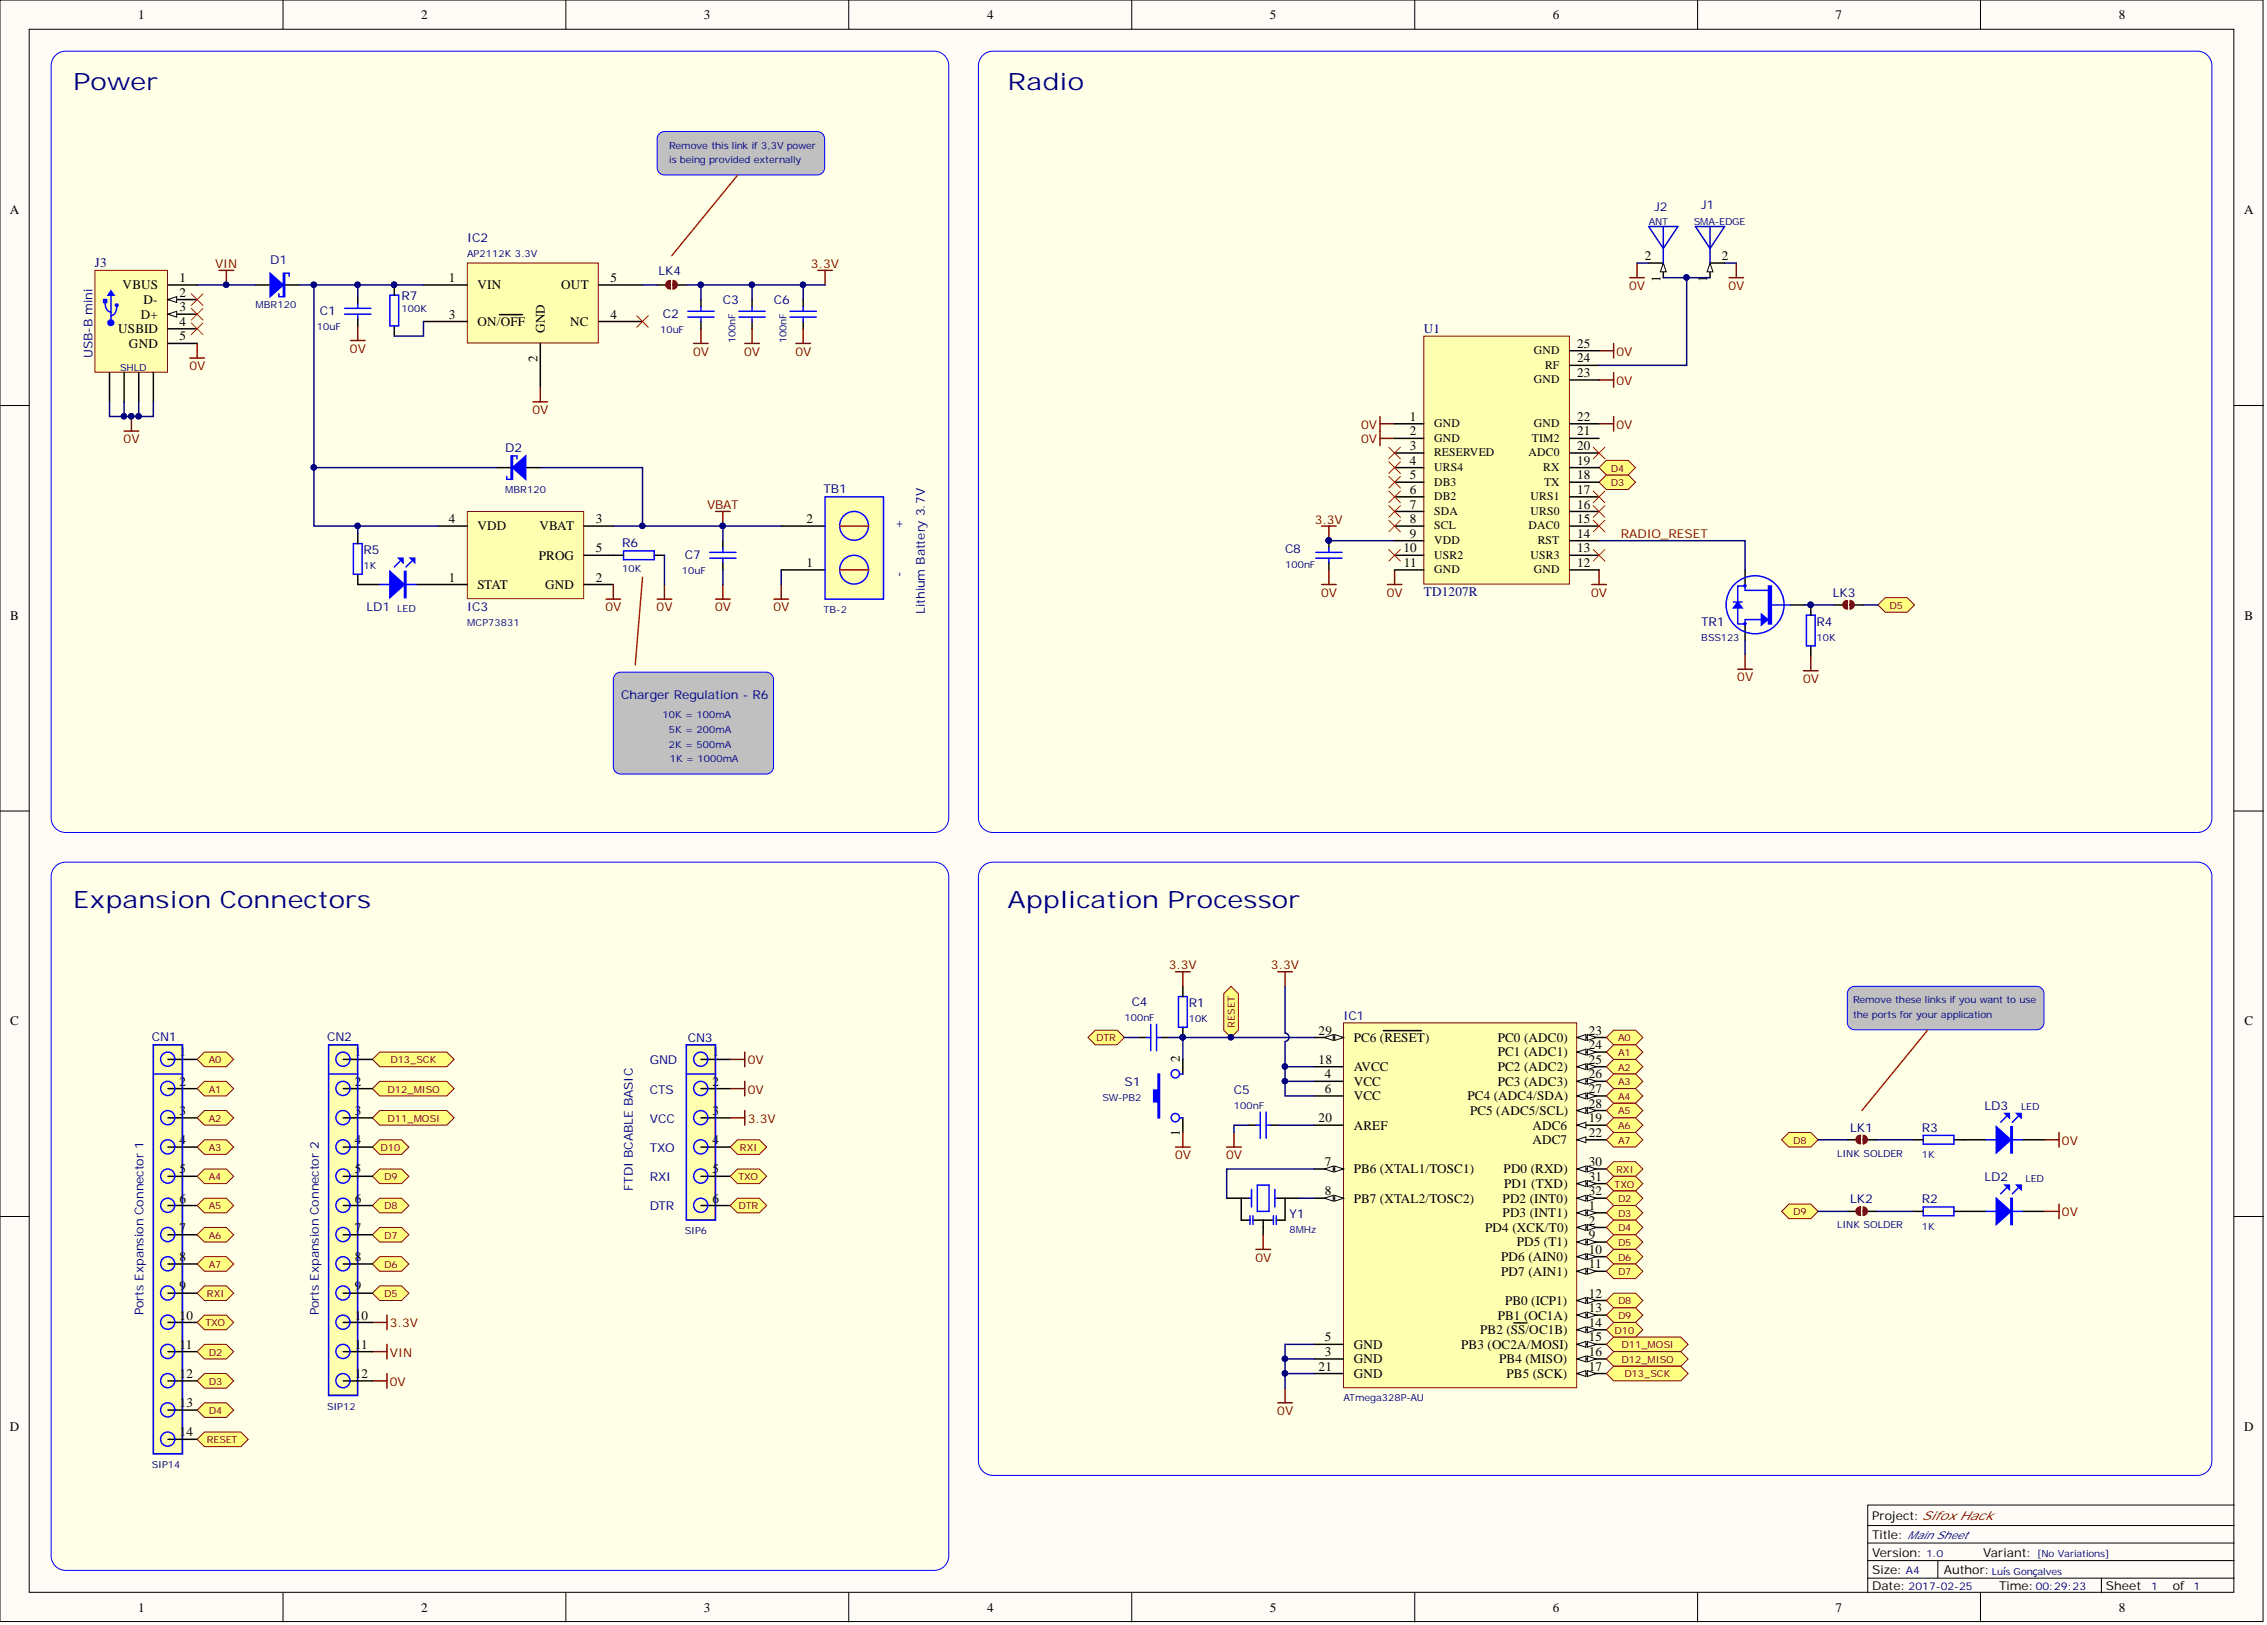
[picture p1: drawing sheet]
<svg xmlns="http://www.w3.org/2000/svg" width="393mm" height="282mm" viewBox="0 0 393 282" stroke-linecap="round" stroke-linejoin="round" font-family="sans-serif">
<defs><g id="words">
<g font-size="4.1" fill="#000080">
<text x="12.7" y="15.6">Power</text>
<text x="174.8" y="15.6">Radio</text>
<text x="12.7" y="157.6">Expansion Connectors</text>
<text x="174.8" y="157.6">Application Processor</text>
</g>
<g font-size="2.3">
<text x="24" y="3.3">1</text>
<text x="73.1" y="3.3">2</text>
<text x="122.1" y="3.3">3</text>
<text x="171.3" y="3.3">4</text>
<text x="220.4" y="3.3">5</text>
<text x="269.4" y="3.3">6</text>
<text x="318.5" y="3.3">7</text>
<text x="367.7" y="3.3">8</text>
<text x="1.7" y="37.2">A</text>
<text x="389.4" y="37.2">A</text>
<text x="285.4" y="45.1">2</text>
<text x="298.7" y="45.1">2</text>
<text x="21.3" y="50.2">VBUS</text>
<text x="24.9" y="52.7">D-</text>
<text x="31.2" y="48.9">1</text>
<text x="31.2" y="51.5">2</text>
<text x="31.2" y="54">3</text>
<text x="77.9" y="48.9">1</text>
<text x="82.9" y="50.2">VIN</text>
<text x="97.4" y="50.2">OUT</text>
<text x="105.9" y="48.9">5</text>
<text x="288.1" y="48.8" transform="rotate(-90 288.1 48.8)">1</text>
<text x="296.2" y="48.8" transform="rotate(-90 296.2 48.8)">1</text>
<text x="20.5" y="57.8">USBID</text>
<text x="24.4" y="55.3">D+</text>
<text x="31.2" y="56.5">4</text>
<text x="31.2" y="59.1">5</text>
<text x="77.9" y="55.3">3</text>
<text x="82.9" y="56.5">ON/OFF</text>
<text x="94.5" y="57.8" transform="rotate(-90 94.5 57.8)">GND</text>
<text x="98.9" y="56.5">NC</text>
<text x="105.9" y="55.3">4</text>
<text x="22.4" y="60.3">GND</text>
<text x="93.2" y="62.8" transform="rotate(-90 93.2 62.8)">2</text>
<text x="273.6" y="65.4">23</text>
<text x="273.6" y="62.9">24</text>
<text x="273.6" y="60.3">25</text>
<text x="244.6" y="73">1</text>
<text x="244.6" y="75.5">2</text>
<text x="273.6" y="75.5">21</text>
<text x="273.6" y="73">22</text>
<text x="244.6" y="78.1">3</text>
<text x="244.6" y="80.6">4</text>
<text x="244.6" y="83.1">5</text>
<text x="273.6" y="83.1">18</text>
<text x="273.6" y="80.6">19</text>
<text x="273.6" y="78.1">20</text>
<text x="244.6" y="85.7">6</text>
<text x="244.6" y="88.2">7</text>
<text x="273.6" y="88.2">16</text>
<text x="273.6" y="85.7">17</text>
<text x="77.9" y="90.7">4</text>
<text x="82.9" y="92">VDD</text>
<text x="93.6" y="92">VBAT</text>
<text x="103.4" y="90.7">3</text>
<text x="103.4" y="95.8">5</text>
<text x="139.9" y="90.7">2</text>
<text x="243.5" y="95.8">10</text>
<text x="244.6" y="90.7">8</text>
<text x="244.6" y="93.3">9</text>
<text x="273.6" y="95.8">13</text>
<text x="273.6" y="93.3">14</text>
<text x="273.6" y="90.7">15</text>
<text x="77.9" y="100.9">1</text>
<text x="93.5" y="97.1">PROG</text>
<text x="103.4" y="100.9">2</text>
<text x="139.9" y="98.3">1</text>
<text x="243.6" y="98.3">11</text>
<text x="273.6" y="98.3">12</text>
<text x="1.8" y="107.6">B</text>
<text x="82.9" y="102.1">STAT</text>
<text x="94.6" y="102.1">GND</text>
<text x="389.4" y="107.6">B</text>
<text x="1.8" y="177.8">C</text>
<text x="228.8" y="179.5">29</text>
<text x="275.7" y="179.5">23</text>
<text x="389.4" y="177.8">C</text>
<text x="31.2" y="183.3">1</text>
<text x="61.6" y="183.3">1</text>
<text x="123.6" y="183.3">1</text>
<text x="204.7" y="184.3" transform="rotate(-90 204.7 184.3)">2</text>
<text x="228.8" y="184.5">18</text>
<text x="234.9" y="180.7">PC6 (RESET)</text>
<text x="234.9" y="185.8">AVCC</text>
<text x="259.9" y="180.7">PC0 (ADC0)</text>
<text x="259.9" y="183.3">PC1 (ADC1)</text>
<text x="259.9" y="185.8">PC2 (ADC2)</text>
<text x="275.7" y="182">24</text>
<text x="275.7" y="184.5">25</text>
<text x="31.2" y="188.3">2</text>
<text x="61.6" y="188.3">2</text>
<text x="123.6" y="188.3">2</text>
<text x="229.9" y="189.6">6</text>
<text x="229.9" y="187.1">4</text>
<text x="234.9" y="190.9">VCC</text>
<text x="234.9" y="188.3">VCC</text>
<text x="254.6" y="190.9">PC4 (ADC4/SDA)</text>
<text x="259.9" y="188.3">PC3 (ADC3)</text>
<text x="275.7" y="187.1">26</text>
<text x="275.7" y="189.6">27</text>
<text x="31.2" y="193.4">3</text>
<text x="61.6" y="193.4">3</text>
<text x="123.6" y="193.4">3</text>
<text x="204.7" y="197.1" transform="rotate(-90 204.7 197.1)">1</text>
<text x="228.8" y="194.7">20</text>
<text x="234.9" y="195.9">AREF</text>
<text x="255.1" y="193.4">PC5 (ADC5/SCL)</text>
<text x="265.9" y="195.9">ADC6</text>
<text x="275.7" y="192.1">28</text>
<text x="275.7" y="194.7">19</text>
<text x="275.7" y="197.2">22</text>
<text x="31.2" y="198.5">4</text>
<text x="31.2" y="203.5">5</text>
<text x="61.6" y="198.5">4</text>
<text x="61.6" y="203.5">5</text>
<text x="123.6" y="198.5">4</text>
<text x="123.6" y="203.5">5</text>
<text x="229.9" y="202.3">7</text>
<text x="234.9" y="203.5">PB6 (XTAL1/TOSC1)</text>
<text x="260.9" y="203.5">PD0 (RXD)</text>
<text x="265.9" y="198.5">ADC7</text>
<text x="275.7" y="202.3">30</text>
<text x="31.2" y="208.6">6</text>
<text x="61.6" y="208.6">6</text>
<text x="123.6" y="208.6">6</text>
<text x="229.9" y="207.3">8</text>
<text x="234.9" y="208.6">PB7 (XTAL2/TOSC2)</text>
<text x="260.7" y="208.6">PD2 (INT0)</text>
<text x="261" y="206.1">PD1 (TXD)</text>
<text x="275.7" y="204.8">31</text>
<text x="275.7" y="207.3">32</text>
<text x="275.7" y="209.9">1</text>
<text x="31.2" y="213.7">7</text>
<text x="61.6" y="213.7">7</text>
<text x="257.7" y="213.7">PD4 (XCK/T0)</text>
<text x="260.7" y="211.1">PD3 (INT1)</text>
<text x="275.7" y="212.4">2</text>
<text x="275.7" y="214.9">9</text>
<text x="31.2" y="218.7">8</text>
<text x="61.6" y="218.7">8</text>
<text x="260.5" y="218.7">PD6 (AIN0)</text>
<text x="260.5" y="221.3">PD7 (AIN1)</text>
<text x="263.2" y="216.2">PD5 (T1)</text>
<text x="275.7" y="217.5">10</text>
<text x="275.7" y="220">11</text>
<text x="31.2" y="223.8">9</text>
<text x="61.6" y="223.8">9</text>
<text x="261.1" y="226.3">PB0 (ICP1)</text>
<text x="275.7" y="225.1">12</text>
<text x="275.7" y="227.6">13</text>
<text x="31.2" y="228.9">1</text>
<text x="31.2" y="233.9">1</text>
<text x="32.3" y="233.9">1</text>
<text x="32.3" y="228.9">0</text>
<text x="61.6" y="228.9">1</text>
<text x="61.6" y="233.9">1</text>
<text x="62.7" y="233.9">1</text>
<text x="62.8" y="228.9">0</text>
<text x="229.9" y="232.7">5</text>
<text x="234.9" y="233.9">GND</text>
<text x="253.5" y="233.9">PB3 (OC2A/MOSI)</text>
<text x="256.8" y="231.4">PB2 (SS/OC1B)</text>
<text x="259.9" y="228.9">PB1 (OC1A)</text>
<text x="275.7" y="230.1">14</text>
<text x="275.7" y="232.7">15</text>
<text x="31.2" y="239">1</text>
<text x="32.3" y="239">2</text>
<text x="61.6" y="239">1</text>
<text x="62.8" y="239">2</text>
<text x="228.8" y="237.8">21</text>
<text x="229.9" y="235.2">3</text>
<text x="234.9" y="239">GND</text>
<text x="234.9" y="236.5">GND</text>
<text x="260.1" y="236.5">PB4 (MISO)</text>
<text x="261.4" y="239">PB5 (SCK)</text>
<text x="275.7" y="235.2">16</text>
<text x="275.7" y="237.8">17</text>
<text x="31.2" y="244.1">1</text>
<text x="32.3" y="244.1">3</text>
<text x="1.7" y="248.2">D</text>
<text x="31.2" y="249.2">1</text>
<text x="32.3" y="249.2">4</text>
<text x="389.4" y="248.2">D</text>
<text x="24" y="279.6">1</text>
<text x="73.1" y="279.6">2</text>
<text x="122.1" y="279.6">3</text>
<text x="171.3" y="279.6">4</text>
<text x="220.4" y="279.6">5</text>
<text x="269.4" y="279.6">6</text>
<text x="318.5" y="279.6">7</text>
<text x="367.7" y="279.6">8</text>
</g>
<g font-size="2.3" fill="#000080">
<text x="16.5" y="46.4">J3</text>
<text x="247" y="57.8">U1</text>
<text x="247" y="103.4">TD1207R</text>
</g>
<g font-size="2.1" fill="#000080">
<text x="81.1" y="41.9">IC2</text>
<text x="287.1" y="36.6">J2</text>
<text x="295.2" y="36.3">J1</text>
<text x="46.9" y="45.7">D1</text>
<text x="114.3" y="47.7">LK4</text>
<text x="69.7" y="52">R7</text>
<text x="125.4" y="52.8">C3</text>
<text x="134.3" y="52.8">C6</text>
<text x="55.5" y="54.6">C1</text>
<text x="115" y="55.1">C2</text>
<text x="16" y="62.1" transform="rotate(-90 16 62.1)">USB-B mini</text>
<text x="87.7" y="78.4">D2</text>
<text x="142.9" y="85.5">TB1</text>
<text x="107.9" y="94.9">R6</text>
<text x="156.7" y="91.8" transform="rotate(-90 156.7 91.8)">+</text>
<text x="223" y="95.9">C8</text>
<text x="63.1" y="96.2">R5</text>
<text x="118.8" y="96.9">C7</text>
<text x="156.7" y="100.1" transform="rotate(-90 156.7 100.1)">-</text>
<text x="63.6" y="106">LD1</text>
<text x="81.1" y="106">IC3</text>
<text x="160.5" y="106.5" transform="rotate(-90 160.5 106.5)">Lithium Battery 3.7V</text>
<text x="318" y="103.5">LK3</text>
<text x="295.2" y="108.6">TR1</text>
<text x="315.2" y="108.6">R4</text>
<text x="107.8" y="121.2">Charger Regulation - R6</text>
<text x="196.4" y="174.5">C4</text>
<text x="206.3" y="174.7">R1</text>
<text x="233.1" y="177">IC1</text>
<text x="26.4" y="180.6">CN1</text>
<text x="56.8" y="180.6">CN2</text>
<text x="112.8" y="184.6">GND</text>
<text x="119.3" y="180.8">CN3</text>
<text x="112.8" y="189.7">CTS</text>
<text x="195.1" y="188.4">S1</text>
<text x="214.1" y="189.7">C5</text>
<text x="112.8" y="194.7">VCC</text>
<text x="321" y="196.3">LK1</text>
<text x="333.4" y="196.3">R3</text>
<text x="344.3" y="192.5">LD3</text>
<text x="112.8" y="199.8">TXO</text>
<text x="109.8" y="206.6" transform="rotate(-90 109.8 206.6)">FTDI BCABLE BASIC</text>
<text x="112.8" y="204.9">RXI</text>
<text x="112.8" y="210">DTR</text>
<text x="321" y="208.7">LK2</text>
<text x="333.4" y="208.7">R2</text>
<text x="344.3" y="204.9">LD2</text>
<text x="223.7" y="211.2">Y1</text>
<text x="24.9" y="228.1" transform="rotate(-90 24.9 228.1)">Ports Expansion Connector 1</text>
<text x="55.3" y="228.1" transform="rotate(-90 55.3 228.1)">Ports Expansion Connector 2</text>
</g>
<g font-size="2.1" fill="#800000">
<text x="37.3" y="46.5">VIN</text>
<text x="140.7" y="46.5">3.3V</text>
<text x="282.7" y="50.3">0V</text>
<text x="299.9" y="50.3">0V</text>
<text x="32.9" y="64.2">0V</text>
<text x="60.7" y="61.2">0V</text>
<text x="120.3" y="61.7">0V</text>
<text x="129.1" y="61.7">0V</text>
<text x="138" y="61.7">0V</text>
<text x="280.5" y="61.7">0V</text>
<text x="92.4" y="71.8">0V</text>
<text x="280.5" y="66.8">0V</text>
<text x="21.5" y="76.9">0V</text>
<text x="236.1" y="76.9">0V</text>
<text x="236.1" y="74.4">0V</text>
<text x="280.5" y="74.4">0V</text>
<text x="122.7" y="88.3">VBAT</text>
<text x="228.1" y="90.8">3.3V</text>
<text x="281.3" y="93.4">RADIO_RESET</text>
<text x="105.1" y="106">0V</text>
<text x="113.9" y="106">0V</text>
<text x="124.1" y="106">0V</text>
<text x="134.2" y="106">0V</text>
<text x="229.2" y="103.5">0V</text>
<text x="240.6" y="103.5">0V</text>
<text x="276.1" y="103.5">0V</text>
<text x="301.4" y="118.2">0V</text>
<text x="312.8" y="118.5">0V</text>
<text x="202.8" y="168.1">3.3V</text>
<text x="220.5" y="168.1">3.3V</text>
<text x="129.7" y="184.6">0V</text>
<text x="129.7" y="189.7">0V</text>
<text x="129.7" y="194.7">3.3V</text>
<text x="203.9" y="201.1">0V</text>
<text x="212.8" y="201.1">0V</text>
<text x="357.8" y="198.5">0V</text>
<text x="357.8" y="211">0V</text>
<text x="217.8" y="218.8">0V</text>
<text x="67.7" y="230.2">3.3V</text>
<text x="67.7" y="235.3">VIN</text>
<text x="67.7" y="240.4">0V</text>
<text x="221.6" y="245.4">0V</text>
</g>
<g font-size="2.1">
<text x="324.8" y="263.7">Project:Sifox Hack</text>
<text x="324.8" y="267">Title:</text>
<text x="324.8" y="273.1">Size:</text>
<text x="324.8" y="275.9">Date:</text>
<text x="324.8" y="270">Version:</text>
<text x="337.2" y="273.1">Author:</text>
<text x="344.1" y="270">Variant:</text>
<text x="346.9" y="275.9">Time:</text>
<text x="365.4" y="275.9">Sheet</text>
<text x="377" y="275.9">of</text>
</g>
<g font-size="2">
<text x="266.1" y="61.4">GND</text>
<text x="268.1" y="64">RF</text>
<text x="266.1" y="66.5">GND</text>
<text x="248.8" y="74.1">GND</text>
<text x="248.8" y="76.6">GND</text>
<text x="265.8" y="76.6">TIM2</text>
<text x="266.1" y="74.1">GND</text>
<text x="248.8" y="79.2">RESERVED</text>
<text x="248.8" y="81.7">URS4</text>
<text x="265.2" y="79.2">ADC0</text>
<text x="267.7" y="81.7">RX</text>
<text x="248.8" y="84.2">DB3</text>
<text x="248.8" y="86.8">DB2</text>
<text x="248.8" y="89.3">SDA</text>
<text x="265.5" y="89.3">URS0</text>
<text x="265.5" y="86.8">URS1</text>
<text x="267.9" y="84.2">TX</text>
<text x="248.8" y="91.8">SCL</text>
<text x="248.8" y="94.4">VDD</text>
<text x="265.2" y="91.8">DAC0</text>
<text x="266.8" y="94.4">RST</text>
<text x="248.8" y="96.9">USR2</text>
<text x="248.8" y="99.4">GND</text>
<text x="265.5" y="96.9">USR3</text>
<text x="266.1" y="99.4">GND</text>
</g>
<g font-size="1.9" fill="#000080">
<text x="330.9" y="267">Main Sheet</text>
<text x="330.7" y="273.1">A4</text>
<text x="331.2" y="275.9">2017-02-25</text>
<text x="353.2" y="275.9">00:29:23</text>
<text x="373.2" y="275.9">1</text>
<text x="380.6" y="275.9">1</text>
</g>
<g font-size="1.7" fill="#000080">
<text x="116.1" y="25.8">Remove this link if 3,3V power</text>
<text x="116.1" y="28.3">is being provided externally</text>
<text x="286.1" y="39">ANT</text>
<text x="293.9" y="39">SMA-EDGE</text>
<text x="81.1" y="44.5">AP2112K 3.3V</text>
<text x="44.3" y="53.4">MBR120</text>
<text x="55" y="57.2">10uF</text>
<text x="69.7" y="54.2">100K</text>
<text x="114.5" y="57.7">10uF</text>
<text x="127.6" y="59.6" transform="rotate(-90 127.6 59.6)">100nF</text>
<text x="136.5" y="59.6" transform="rotate(-90 136.5 59.6)">100nF</text>
<text x="20.9" y="64.3">SHLD</text>
<text x="87.7" y="85.6">MBR120</text>
<text x="63.1" y="98.8">1K</text>
<text x="107.9" y="99.3">10K</text>
<text x="118.3" y="99.5">10uF</text>
<text x="223" y="98.5">100nF</text>
<text x="68.9" y="106.1">LED</text>
<text x="142.9" y="106.4">TB-2</text>
<text x="81.1" y="108.7">MCP73831</text>
<text x="295.2" y="111.2">BSS123</text>
<text x="315.2" y="111.2">10K</text>
<text x="114.9" y="124.6">10K = 100mA</text>
<text x="116" y="129.7">2K = 500mA</text>
<text x="116" y="127.2">5K = 200mA</text>
<text x="116.2" y="132.2">1K = 1000mA</text>
<text x="195.1" y="177.1">100nF</text>
<text x="206.3" y="177.3">10K</text>
<text x="321.5" y="174">Remove these links if you want to use</text>
<text x="321.5" y="176.6">the ports for your application</text>
<text x="191.3" y="191">SW-PB2</text>
<text x="214.1" y="192.3">100nF</text>
<text x="350.7" y="192.6">LED</text>
<text x="318.8" y="200.7">LINK SOLDER</text>
<text x="333.4" y="200.9">1K</text>
<text x="351.4" y="205">LED</text>
<text x="118.8" y="214.1">SIP6</text>
<text x="223.7" y="213.8">8MHz</text>
<text x="318.8" y="213.1">LINK SOLDER</text>
<text x="333.4" y="213.3">1K</text>
<text x="56.8" y="244.5">SIP12</text>
<text x="233.1" y="243">ATmega328P-AU</text>
<text x="26.4" y="254.6">SIP14</text>
<text x="334.2" y="270.1">1.0</text>
<text x="345.6" y="273.2">Luís Gonçalves</text>
<text x="353.5" y="270.1">[No Variations]</text>
</g>
<g font-size="1.7" fill="#800000">
<text x="279.5" y="81.8">D4</text>
<text x="279.5" y="84.3">D3</text>
<text x="327.9" y="105.6">D5</text>
<text x="214.3" y="178.3" transform="rotate(-90 214.3 178.3)">RESET</text>
<text x="36.2" y="184.4">A0</text>
<text x="67.7" y="184.4">D13_SCK</text>
<text x="190.2" y="180.6">DTR</text>
<text x="280.7" y="180.6">A0</text>
<text x="280.7" y="183.2">A1</text>
<text x="280.7" y="185.7">A2</text>
<text x="36.2" y="189.5">A1</text>
<text x="67.2" y="189.5">D12_MISO</text>
<text x="280.7" y="188.2">A3</text>
<text x="280.7" y="190.8">A4</text>
<text x="36.2" y="194.6">A2</text>
<text x="67.2" y="194.6">D11_MOSI</text>
<text x="280.7" y="193.3">A5</text>
<text x="280.7" y="195.8">A6</text>
<text x="36.2" y="199.6">A3</text>
<text x="66" y="199.6">D10</text>
<text x="128.4" y="199.6">RXI</text>
<text x="280.4" y="203.4">RXI</text>
<text x="280.7" y="198.4">A7</text>
<text x="311.1" y="198.4">D8</text>
<text x="36.2" y="204.7">A4</text>
<text x="36.2" y="209.8">A5</text>
<text x="66.6" y="209.8">D8</text>
<text x="66.6" y="204.7">D9</text>
<text x="128.1" y="209.8">DTR</text>
<text x="128.1" y="204.7">TXO</text>
<text x="280.2" y="206">TXO</text>
<text x="280.7" y="208.5">D2</text>
<text x="36.2" y="214.9">A6</text>
<text x="66.6" y="214.9">D7</text>
<text x="280.7" y="211.1">D3</text>
<text x="280.7" y="213.6">D4</text>
<text x="311.1" y="210.8">D9</text>
<text x="36.2" y="219.9">A7</text>
<text x="66.6" y="219.9">D6</text>
<text x="280.7" y="216.1">D5</text>
<text x="280.7" y="218.7">D6</text>
<text x="280.7" y="221.2">D7</text>
<text x="35.9" y="225">RXI</text>
<text x="66.6" y="225">D5</text>
<text x="280.7" y="226.3">D8</text>
<text x="35.6" y="230.1">TXO</text>
<text x="280.2" y="231.3">D10</text>
<text x="280.7" y="228.8">D9</text>
<text x="281.3" y="233.9">D11_MOSI</text>
<text x="36.2" y="235.1">D2</text>
<text x="281.3" y="236.4">D12_MISO</text>
<text x="281.8" y="238.9">D13_SCK</text>
<text x="36.2" y="245.3">D4</text>
<text x="36.2" y="240.2">D3</text>
<text x="35.9" y="250.3">RESET</text>
</g>
</g></defs>
<g fill="#fffcf8" stroke="#000" stroke-width=".17">
<path d="M0 0h392.7v281.3h-392.7z"/>
<path d="M5.1 5.1h382.5v271.1h-382.5z"/>
</g>
<g fill="none" stroke="#000" stroke-width=".17">
<path d="M49.1 0v5.1M98.2 0v5.1M147.3 0v5.1M196.4 0v5.1M245.5 0v5.1M294.6 0v5.1M343.6 0v5.1M0 70.3h5.1M387.7 70.3h5M0 140.7h5.1M387.7 140.7h5M0 211h5.1"/>
<path d="M387.7 211h5M49.1 276.3v5M98.2 276.3v5M147.3 276.3v5M196.4 276.3v5M245.5 276.3v5M294.6 276.3v5M324.1 264.6h63.6M324.1 273.7h63.6M324.1 270.7h63.6M324.1 267.7h63.6M336.2 270.7v3"/>
<path d="M343.6 276.3v5M364.6 273.7v2.6M387.7 261.1h-63.6v15.2"/>
</g>
<g fill="#ffffe8" stroke="#00f" stroke-width=".17">
<path d="M170.7 150.1l1-.5 .6-.1h209a2.53 2.53 0 0 1 2.5 2.6v101.3a2.53 2.53 0 0 1-2.5 2.5h-209a2.53 2.53 0 0 1-2.5-2.5v-101.3a2.53 2.53 0 0 1 .9-2z"/>
<path d="M9.8 150.1l1-.5 .6-.1h150.7a2.53 2.53 0 0 1 2.5 2.6v117.8a2.53 2.53 0 0 1-2.5 2.5h-150.7a2.53 2.53 0 0 1-2.5-2.5v-117.8a2.53 2.53 0 0 1 .9-2z"/>
<path d="M170.7 9.4l1-.5h.6h209a2.53 2.53 0 0 1 2.5 2.5v130.5a2.53 2.53 0 0 1-2.5 2.5h-209a2.53 2.53 0 0 1-2.5-2.5v-130.5a2.53 2.53 0 0 1 .9-2z"/>
<path d="M9.8 9.4l1-.5h.6h150.7a2.53 2.53 0 0 1 2.5 2.5v130.5a2.53 2.53 0 0 1-2.5 2.5h-150.7a2.53 2.53 0 0 1-2.5-2.5v-130.5a2.53 2.53 0 0 1 .9-2z"/>
</g>
<path d="M233.1 177.4h40.5v63.3h-40.5z" fill="#ffffb0" stroke="#800000" stroke-width=".17"/>
<path d="M228 180h5.1" fill="none" stroke="#000" stroke-width=".25"/>
<path d="M231.6 179.5l1.5 .5-1.5 .5z" fill="#fffcf8"/>
<path d="M231.6 179.5l1.5 .5-1.5 .5z" fill="none" stroke="#000" stroke-width=".17"/>
<path d="M229.8 180l1.5-.5v1z" fill="#fffcf8"/>
<path d="M229.8 180l1.5-.5v1z" fill="none" stroke="#000" stroke-width=".17"/>
<path d="M240 178.8h2.7M242.8 178.8h1.1M244 178.8h1.3M245.4 178.8h1.2M273.6 202.8h5.1" fill="none" stroke="#000" stroke-width=".25"/>
<path d="M273.6 202.8l1.6-.5v1z" fill="#fffcf8"/>
<path d="M273.6 202.8l1.6-.5v1z" fill="none" stroke="#000" stroke-width=".17"/>
<path d="M275.4 202.3l1.5 .5-1.5 .5z" fill="#fffcf8"/>
<path d="M275.4 202.3l1.5 .5-1.5 .5z" fill="none" stroke="#000" stroke-width=".17"/>
<path d="M273.6 205.3h5.1" fill="none" stroke="#000" stroke-width=".25"/>
<path d="M273.6 205.3l1.6-.5v1z" fill="#fffcf8"/>
<path d="M273.6 205.3l1.6-.5v1z" fill="none" stroke="#000" stroke-width=".17"/>
<path d="M275.4 204.8l1.5 .5-1.5 .5z" fill="#fffcf8"/>
<path d="M275.4 204.8l1.5 .5-1.5 .5z" fill="none" stroke="#000" stroke-width=".17"/>
<path d="M273.6 207.8h5.1" fill="none" stroke="#000" stroke-width=".25"/>
<path d="M273.6 207.8l1.6-.5v1z" fill="#fffcf8"/>
<path d="M273.6 207.8l1.6-.5v1z" fill="none" stroke="#000" stroke-width=".17"/>
<path d="M275.4 207.3l1.5 .5-1.5 .5z" fill="#fffcf8"/>
<path d="M275.4 207.3l1.5 .5-1.5 .5z" fill="none" stroke="#000" stroke-width=".17"/>
<path d="M273.6 212.9h5.1" fill="none" stroke="#000" stroke-width=".25"/>
<path d="M273.6 212.9l1.6-.5v1z" fill="#fffcf8"/>
<path d="M273.6 212.9l1.6-.5v1z" fill="none" stroke="#000" stroke-width=".17"/>
<path d="M275.4 212.4l1.5 .5-1.5 .5z" fill="#fffcf8"/>
<path d="M275.4 212.4l1.5 .5-1.5 .5z" fill="none" stroke="#000" stroke-width=".17"/>
<path d="M228 190.1h5.1M228 202.8h5.1M228 233.2h5.1" fill="none" stroke="#000" stroke-width=".25"/>
<path d="M231.6 202.3l1.5 .5-1.5 .5z" fill="#fffcf8"/>
<path d="M231.6 202.3l1.5 .5-1.5 .5z" fill="none" stroke="#000" stroke-width=".17"/>
<path d="M229.8 202.8l1.5-.5v1z" fill="#fffcf8"/>
<path d="M229.8 202.8l1.5-.5v1z" fill="none" stroke="#000" stroke-width=".17"/>
<path d="M228 207.8h5.1" fill="none" stroke="#000" stroke-width=".25"/>
<path d="M231.6 207.3l1.5 .5-1.5 .5z" fill="#fffcf8"/>
<path d="M231.6 207.3l1.5 .5-1.5 .5z" fill="none" stroke="#000" stroke-width=".17"/>
<path d="M229.8 207.8l1.5-.5v1z" fill="#fffcf8"/>
<path d="M229.8 207.8l1.5-.5v1z" fill="none" stroke="#000" stroke-width=".17"/>
<path d="M273.6 215.4h5.1" fill="none" stroke="#000" stroke-width=".25"/>
<path d="M273.6 215.4l1.6-.5v1.1z" fill="#fffcf8"/>
<path d="M273.6 215.4l1.6-.5v1.1z" fill="none" stroke="#000" stroke-width=".17"/>
<path d="M275.4 214.9l1.5 .5-1.5 .6z" fill="#fffcf8"/>
<path d="M275.4 214.9l1.5 .5-1.5 .6z" fill="none" stroke="#000" stroke-width=".17"/>
<path d="M273.6 218h5.1" fill="none" stroke="#000" stroke-width=".25"/>
<path d="M273.6 218l1.6-.5v1z" fill="#fffcf8"/>
<path d="M273.6 218l1.6-.5v1z" fill="none" stroke="#000" stroke-width=".17"/>
<path d="M275.4 217.5l1.5 .5-1.5 .5z" fill="#fffcf8"/>
<path d="M275.4 217.5l1.5 .5-1.5 .5z" fill="none" stroke="#000" stroke-width=".17"/>
<path d="M273.6 220.5h5.1" fill="none" stroke="#000" stroke-width=".25"/>
<path d="M273.6 220.5l1.6-.5v1z" fill="#fffcf8"/>
<path d="M273.6 220.5l1.6-.5v1z" fill="none" stroke="#000" stroke-width=".17"/>
<path d="M275.4 220l1.5 .5-1.5 .5z" fill="#fffcf8"/>
<path d="M275.4 220l1.5 .5-1.5 .5z" fill="none" stroke="#000" stroke-width=".17"/>
<path d="M273.6 225.6h5.1" fill="none" stroke="#000" stroke-width=".25"/>
<path d="M273.6 225.6l1.6-.5v1z" fill="#fffcf8"/>
<path d="M273.6 225.6l1.6-.5v1z" fill="none" stroke="#000" stroke-width=".17"/>
<path d="M275.4 225.1l1.5 .5-1.5 .5z" fill="#fffcf8"/>
<path d="M275.4 225.1l1.5 .5-1.5 .5z" fill="none" stroke="#000" stroke-width=".17"/>
<path d="M273.6 228.1h5.1" fill="none" stroke="#000" stroke-width=".25"/>
<path d="M273.6 228.1l1.6-.5v1z" fill="#fffcf8"/>
<path d="M273.6 228.1l1.6-.5v1z" fill="none" stroke="#000" stroke-width=".17"/>
<path d="M275.4 227.6l1.5 .5-1.5 .5z" fill="#fffcf8"/>
<path d="M275.4 227.6l1.5 .5-1.5 .5z" fill="none" stroke="#000" stroke-width=".17"/>
<path d="M273.6 230.7h5.1" fill="none" stroke="#000" stroke-width=".25"/>
<path d="M273.6 230.7l1.6-.6v1.1z" fill="#fffcf8"/>
<path d="M273.6 230.7l1.6-.6v1.1z" fill="none" stroke="#000" stroke-width=".17"/>
<path d="M275.4 230.1l1.5 .6-1.5 .5z" fill="#fffcf8"/>
<path d="M275.4 230.1l1.5 .6-1.5 .5z" fill="none" stroke="#000" stroke-width=".17"/>
<path d="M262.7 229.5h1M263.8 229.5h1.1M273.6 233.2h5.1" fill="none" stroke="#000" stroke-width=".25"/>
<path d="M273.6 233.2l1.6-.5v1z" fill="#fffcf8"/>
<path d="M273.6 233.2l1.6-.5v1z" fill="none" stroke="#000" stroke-width=".17"/>
<path d="M275.4 232.7l1.5 .5-1.5 .5z" fill="#fffcf8"/>
<path d="M275.4 232.7l1.5 .5-1.5 .5z" fill="none" stroke="#000" stroke-width=".17"/>
<path d="M273.6 235.7h5.1" fill="none" stroke="#000" stroke-width=".25"/>
<path d="M273.6 235.7l1.6-.5v1z" fill="#fffcf8"/>
<path d="M273.6 235.7l1.6-.5v1z" fill="none" stroke="#000" stroke-width=".17"/>
<path d="M275.4 235.2l1.5 .5-1.5 .5z" fill="#fffcf8"/>
<path d="M275.4 235.2l1.5 .5-1.5 .5z" fill="none" stroke="#000" stroke-width=".17"/>
<path d="M273.6 238.3h5.1" fill="none" stroke="#000" stroke-width=".25"/>
<path d="M273.6 238.3l1.6-.5v1z" fill="#fffcf8"/>
<path d="M273.6 238.3l1.6-.5v1z" fill="none" stroke="#000" stroke-width=".17"/>
<path d="M275.4 237.8l1.5 .5-1.5 .5z" fill="#fffcf8"/>
<path d="M275.4 237.8l1.5 .5-1.5 .5z" fill="none" stroke="#000" stroke-width=".17"/>
<path d="M273.6 180h5.1M228 185h5.1M228 195.2h5.1M228 238.3h5.1" fill="none" stroke="#000" stroke-width=".25"/>
<path d="M273.6 180l1.6-.5v1z" fill="#fffcf8"/>
<path d="M273.6 180l1.6-.5v1z" fill="none" stroke="#000" stroke-width=".17"/>
<path d="M275.4 179.5l1.5 .5-1.5 .5z" fill="#fffcf8"/>
<path d="M275.4 179.5l1.5 .5-1.5 .5z" fill="none" stroke="#000" stroke-width=".17"/>
<path d="M273.6 182.5h5.1" fill="none" stroke="#000" stroke-width=".25"/>
<path d="M273.6 182.5l1.6-.5v1z" fill="#fffcf8"/>
<path d="M273.6 182.5l1.6-.5v1z" fill="none" stroke="#000" stroke-width=".17"/>
<path d="M275.4 182l1.5 .5-1.5 .5z" fill="#fffcf8"/>
<path d="M275.4 182l1.5 .5-1.5 .5z" fill="none" stroke="#000" stroke-width=".17"/>
<path d="M273.6 185h5.1" fill="none" stroke="#000" stroke-width=".25"/>
<path d="M273.6 185l1.6-.5v1z" fill="#fffcf8"/>
<path d="M273.6 185l1.6-.5v1z" fill="none" stroke="#000" stroke-width=".17"/>
<path d="M275.4 184.5l1.5 .5-1.5 .5z" fill="#fffcf8"/>
<path d="M275.4 184.5l1.5 .5-1.5 .5z" fill="none" stroke="#000" stroke-width=".17"/>
<path d="M273.6 187.6h5.1" fill="none" stroke="#000" stroke-width=".25"/>
<path d="M273.6 187.6l1.6-.5v1z" fill="#fffcf8"/>
<path d="M273.6 187.6l1.6-.5v1z" fill="none" stroke="#000" stroke-width=".17"/>
<path d="M275.4 187.1l1.5 .5-1.5 .5z" fill="#fffcf8"/>
<path d="M275.4 187.1l1.5 .5-1.5 .5z" fill="none" stroke="#000" stroke-width=".17"/>
<path d="M273.6 190.1h5.1" fill="none" stroke="#000" stroke-width=".25"/>
<path d="M273.6 190.1l1.6-.5v1z" fill="#fffcf8"/>
<path d="M273.6 190.1l1.6-.5v1z" fill="none" stroke="#000" stroke-width=".17"/>
<path d="M275.4 189.6l1.5 .5-1.5 .5z" fill="#fffcf8"/>
<path d="M275.4 189.6l1.5 .5-1.5 .5z" fill="none" stroke="#000" stroke-width=".17"/>
<path d="M273.6 192.6h5.1" fill="none" stroke="#000" stroke-width=".25"/>
<path d="M273.6 192.6l1.6-.5v1z" fill="#fffcf8"/>
<path d="M273.6 192.6l1.6-.5v1z" fill="none" stroke="#000" stroke-width=".17"/>
<path d="M275.4 192.1l1.5 .5-1.5 .5z" fill="#fffcf8"/>
<path d="M275.4 192.1l1.5 .5-1.5 .5z" fill="none" stroke="#000" stroke-width=".17"/>
<path d="M228 187.6h5.1M273.6 195.2h5.1M228 235.7h5.1" fill="none" stroke="#000" stroke-width=".25"/>
<path d="M273.6 195.2l1.6-.5v1z" fill="#fffcf8"/>
<path d="M273.6 195.2l1.6-.5v1z" fill="none" stroke="#000" stroke-width=".17"/>
<path d="M273.6 197.7h5.1" fill="none" stroke="#000" stroke-width=".25"/>
<path d="M273.6 197.7l1.6-.5v1z" fill="#fffcf8"/>
<path d="M273.6 197.7l1.6-.5v1z" fill="none" stroke="#000" stroke-width=".17"/>
<path d="M273.6 210.4h5.1" fill="none" stroke="#000" stroke-width=".25"/>
<path d="M273.6 210.4l1.6-.5v1z" fill="#fffcf8"/>
<path d="M273.6 210.4l1.6-.5v1z" fill="none" stroke="#000" stroke-width=".17"/>
<path d="M275.4 209.9l1.5 .5-1.5 .5z" fill="#fffcf8"/>
<path d="M275.4 209.9l1.5 .5-1.5 .5z" fill="none" stroke="#000" stroke-width=".17"/>
<path d="M197.6 180h1.3M201.4 180h1.3M205.2 171.1v1.8M205.2 178.2v1.8" fill="none" stroke="#000" stroke-width=".25"/>
<circle cx="205.2" cy="179.9" r=".47" fill="#000080" stroke="#000080" stroke-width=".17"/>
<path d="M198.9 180h.8M199.7 177.7v4.5M200.7 180h.7M200.7 177.7v4.5M204.5 172.9h1.5v5.3h-1.5z" fill="none" stroke="#00f" stroke-width=".25"/>
<path d="M200.9 186.3h.3v7.6h-.3v-2.8h-.7v-2h.7z" fill-rule="evenodd" fill="#00f"/>
<g fill="none" stroke="#00f" stroke-width=".25">
<path d="M200.9 186.3h.3v7.6h-.3v-2.8h-.7v-2h.7zM204.7 186.3h.5M204.7 193.9h.5M217.9 195.2h.8M218.7 192.9v4.6M219.7 195.2h.7M219.7 192.9v4.6M216.6 207.8h.5M216.9 210.9v1.5M217.1 206.3v3.1M217.4 210.9v1.5M218.2 205.6h2v4.5h-2z"/>
<path d="M220.9 210.9v1.5M221.2 206.3v3.1M221.2 207.8h.5M221.5 210.9v1.5"/>
<circle cx="203.9" cy="186.3" r=".72"/>
<circle cx="203.9" cy="193.9" r=".72"/>
</g>
<path d="M205.2 183.8v2.5M205.2 193.9v2.5M216.6 195.2h1.3M220.4 195.2h1.3M212.8 207.8h3.8M215.4 207.8v3.8h1.5M217.4 211.6h3.5M219.2 211.6v2.6M221.7 207.8h1.3v3.8h-1.5M223 207.8h2.5" fill="none" stroke="#000" stroke-width=".25"/>
<path d="M204 168.6h2.5M205.2 168.6v2.5M221.7 168.6h2.5M223 168.6v2.5M204 199h2.5M205.2 196.4v2.6M212.8 199h2.6M214.1 196.4v2.6M217.9 216.7h2.5M219.2 214.2v2.5M221.7 243.3h2.5M223 240.8v2.5" fill="none" stroke="#800000" stroke-width=".25"/>
<g fill="#ffff80" stroke="#800000" stroke-width=".17">
<path d="M280 178.7h3.8l1.3 1.3-1.3 1.2h-3.8l-1.3-1.2z" fill-rule="evenodd"/>
<path d="M280 181.2h3.8l1.3 1.3-1.3 1.3h-3.8l-1.3-1.3z" fill-rule="evenodd"/>
<path d="M280 183.8h3.8l1.3 1.2-1.3 1.3h-3.8l-1.3-1.3z" fill-rule="evenodd"/>
<path d="M280 186.3h3.8l1.3 1.3-1.3 1.2h-3.8l-1.3-1.2z" fill-rule="evenodd"/>
<path d="M280 188.8h3.8l1.3 1.3-1.3 1.3h-3.8l-1.3-1.3z" fill-rule="evenodd"/>
<path d="M280 191.4h3.8l1.3 1.2-1.3 1.3h-3.8l-1.3-1.3z" fill-rule="evenodd"/>
<path d="M280 193.9h3.8l1.3 1.3-1.3 1.2h-3.8l-1.3-1.2z" fill-rule="evenodd"/>
<path d="M280 196.4h3.8l1.3 1.3-1.3 1.3h-3.8l-1.3-1.3z" fill-rule="evenodd"/>
<path d="M280 201.5h3.8l1.3 1.3-1.3 1.2h-3.8l-1.3-1.2z" fill-rule="evenodd"/>
<path d="M280 204h3.8l1.3 1.3-1.3 1.3h-3.8l-1.3-1.3z" fill-rule="evenodd"/>
<path d="M280 209.1h3.8l1.3 1.3-1.3 1.2h-3.8l-1.3-1.2z" fill-rule="evenodd"/>
<path d="M280 211.6h3.8l1.3 1.3-1.3 1.3h-3.8l-1.3-1.3z" fill-rule="evenodd"/>
<path d="M280 214.2h3.8l1.3 1.2-1.3 1.3h-3.8l-1.3-1.3z" fill-rule="evenodd"/>
<path d="M280 216.7h3.8l1.3 1.3-1.3 1.2h-3.8l-1.3-1.2z" fill-rule="evenodd"/>
<path d="M280 231.9h11.6l1.3 1.3-1.3 1.3h-11.6l-1.3-1.3z" fill-rule="evenodd"/>
<path d="M280 234.5h11.6l1.3 1.2-1.3 1.3h-11.6l-1.3-1.3z" fill-rule="evenodd"/>
<path d="M280 237h11.6l1.3 1.3-1.3 1.2h-11.6l-1.3-1.2z" fill-rule="evenodd"/>
<path d="M280 219.2h3.8l1.3 1.3-1.3 1.3h-3.8l-1.3-1.3z" fill-rule="evenodd"/>
<path d="M280 224.3h3.8l1.3 1.3-1.3 1.3h-3.8l-1.3-1.3z" fill-rule="evenodd"/>
<path d="M190 178.7h3.8l1.3 1.3-1.3 1.2h-3.8l-1.2-1.2z" fill-rule="evenodd"/>
</g>
<path d="M119.1 181.2h5v30.4h-5z" fill="#ffffb0" stroke="#800000" stroke-width=".17"/>
<path d="M121.6 183.8h5.1M121.6 188.8h5.1M121.6 193.9h5.1M121.6 199h5.1M121.6 204h5.1M121.6 209.1h5.1" fill="none" stroke="#000" stroke-width=".25"/>
<g fill="none" stroke="#00f" stroke-width=".25">
<path d="M119.1 181.2h5.1v30.4h-5.1zM119.1 186.3h5.1"/>
<circle cx="121.6" cy="198.9" r="1.23"/>
<circle cx="121.6" cy="193.9" r="1.23"/>
<circle cx="121.6" cy="183.7" r="1.23"/>
<circle cx="121.6" cy="188.8" r="1.23"/>
<circle cx="121.6" cy="204" r="1.23"/>
<circle cx="121.6" cy="209.1" r="1.23"/>
</g>
<path d="M128 207.8h3.8l1.2 1.3-1.2 1.3h-3.8l-1.3-1.3z" fill-rule="evenodd" fill="#ffff80" stroke="#800000" stroke-width=".17"/>
<path d="M126.7 183.8h2.5M126.7 188.8h2.5M126.7 193.9h2.5M129.2 182.5v2.5M129.2 187.6v2.5M129.2 192.6v2.6" fill="none" stroke="#800000" stroke-width=".25"/>
<g fill="#ffff80" stroke="#800000" stroke-width=".17">
<path d="M128 197.7h3.8l1.2 1.3-1.2 1.2h-3.8l-1.3-1.2z" fill-rule="evenodd"/>
<path d="M128 202.8h3.8l1.2 1.2-1.2 1.3h-3.8l-1.3-1.3z" fill-rule="evenodd"/>
</g>
<g fill="none" stroke="#800000" stroke-width=".25">
<path d="M280 59.6v2.5M282.8 48.2h2.5M284 45.6v2.6M300 48.2h2.5M301.3 45.6v2.6M239.4 72.2v5.1M239.4 76h2.6M239.4 73.5h2.6M277.5 65.9h2.5M277.5 60.8h2.5M280 64.6v2.6M242 98.9v2.5"/>
<path d="M277.5 98.9v2.5M240.7 101.4h2.5M276.2 101.4h2.5"/>
</g>
<g fill="#ffff80" stroke="#800000" stroke-width=".17">
<path d="M280 206.6h3.8l1.3 1.2-1.3 1.3h-3.8l-1.3-1.3z" fill-rule="evenodd"/>
<path d="M280 226.9h3.8l1.3 1.2-1.3 1.3h-3.8l-1.3-1.3z" fill-rule="evenodd"/>
<path d="M280 229.4h3.8l1.3 1.3-1.3 1.2h-3.8l-1.3-1.2z" fill-rule="evenodd"/>
</g>
<path d="M229.3 91.3h2.5M230.6 91.3v2.5" fill="none" stroke="#800000" stroke-width=".25"/>
<circle cx="230.5" cy="93.7" r=".47" fill="#000080" stroke="#000080" stroke-width=".17"/>
<path d="M26.6 181.2h5v70.9h-5z" fill="#ffffb0" stroke="#800000" stroke-width=".17"/>
<g fill="none" stroke="#000" stroke-width=".25">
<path d="M29.1 183.8h5.1M29.1 188.8h5.1M29.1 193.9h5.1M29.1 199h5.1M29.1 204h5.1M29.1 209.1h5.1M29.1 214.2h5.1M29.1 219.2h5.1M340.8 210.1h3.8M350.9 210.1h3.8M29.1 224.3h5.1M29.1 229.4h5.1"/>
<path d="M29.1 234.5h5.1M29.1 239.5h5.1M29.1 244.6h5.1M29.1 249.7h5.1"/>
</g>
<g fill="none" stroke="#00f" stroke-width=".25">
<path d="M26.6 181.2h5.1v71h-5.1zM26.6 186.3h5.1M344.6 210.1h6.3M348.1 206.1l-1 1M350.2 206.1l-1 1"/>
<circle cx="29.1" cy="198.9" r="1.23"/>
<circle cx="29.1" cy="183.7" r="1.23"/>
<circle cx="29.1" cy="193.9" r="1.23"/>
<circle cx="29.1" cy="188.8" r="1.23"/>
<circle cx="29.1" cy="214.1" r="1.23"/>
<circle cx="29.1" cy="219.2" r="1.23"/>
<circle cx="29.1" cy="204" r="1.23"/>
<circle cx="29.1" cy="209.1" r="1.23"/>
<circle cx="29.1" cy="224.3" r="1.23"/>
<circle cx="29.1" cy="229.3" r="1.23"/>
<circle cx="29.1" cy="239.5" r="1.23"/>
<circle cx="29.1" cy="234.4" r="1.23"/>
<circle cx="29.1" cy="249.6" r="1.23"/>
<circle cx="29.1" cy="244.6" r="1.23"/>
</g>
<path d="M346.4 207.8l2.5 2.3-2.5 2.3z" fill="#00f"/>
<path d="M346.4 207.8l2.5 2.3-2.5 2.3zM348.9 207.8h.3v4.6h-.3zM349 207.8v4.6" fill="none" stroke="#00f" stroke-width=".25"/>
<path d="M349.9 205.6h.8v.7z" fill="#00f"/>
<path d="M349.9 205.6h.8v.7z" fill="none" stroke="#00f" stroke-width=".25"/>
<path d="M347.9 205.6h.8v.7z" fill="#00f"/>
<path d="M344.6 197.7h6.3M348.1 193.6l-1 1.1M350.2 193.6l-1 1.1M333.7 209.4h5.3v1.5h-5.3zM347.9 205.6h.8v.7z" fill="none" stroke="#00f" stroke-width=".25"/>
<path d="M354.7 210.1h2.6M357.3 208.9v2.5" fill="none" stroke="#800000" stroke-width=".25"/>
<path d="M340.8 197.7h3.8M350.9 197.7h3.8M331.9 210.1h1.8M339 210.1h1.8" fill="none" stroke="#000" stroke-width=".25"/>
<path d="M346.4 195.4l2.5 2.3-2.5 2.3z" fill="#00f"/>
<path d="M346.4 195.4l2.5 2.3-2.5 2.3zM348.9 195.4h.3v4.6h-.3zM349 195.4v4.6" fill="none" stroke="#00f" stroke-width=".25"/>
<path d="M349.9 193.1h.8v.8z" fill="#00f"/>
<path d="M349.9 193.1h.8v.8z" fill="none" stroke="#00f" stroke-width=".25"/>
<path d="M347.9 193.1h.8v.8z" fill="#00f"/>
<path d="M333.7 196.9h5.3v1.6h-5.3zM347.9 193.1h.8v.8z" fill="none" stroke="#00f" stroke-width=".25"/>
<path d="M354.7 197.7h2.6M357.3 196.4v2.6" fill="none" stroke="#800000" stroke-width=".25"/>
<path d="M320.5 197.7h1.5M324.1 197.7h1.5M331.9 197.7h1.8M339 197.7h1.8M320.5 210.1h1.5M324.1 210.1h1.5" fill="none" stroke="#000" stroke-width=".25"/>
<g fill="#800000" stroke="#800000" stroke-width=".25">
<path d="M323.3 196.9v1.5a.72 .72 0 0 0 .7-.7 .72 .72 0 0 0-.7-.8zM323.3 197.7v.7z" fill-rule="evenodd"/>
<path d="M322.3 197.1a.72 .72 0 0 0-.2 .8 .72 .72 0 0 0 .7 .5v-1.5zM322.8 196.9v.8z" fill-rule="evenodd"/>
<path d="M323.3 209.4v1.4a.72 .72 0 0 0 .7-.7 .72 .72 0 0 0-.7-.7zM323.3 210.1v.7z" fill-rule="evenodd"/>
<path d="M322.3 209.5a.72 .72 0 0 0-.2 .9 .72 .72 0 0 0 .7 .4v-1.4zM322.8 209.4v.7z" fill-rule="evenodd"/>
</g>
<g fill="#ffff80" stroke="#800000" stroke-width=".17">
<path d="M310.4 208.9h3.8l1.3 1.2-1.3 1.3h-3.8l-1.3-1.3z" fill-rule="evenodd"/>
<path d="M310.4 196.4h3.8l1.3 1.3-1.3 1.3h-3.8l-1.3-1.3z" fill-rule="evenodd"/>
</g>
<path d="M302.8 98.9v2.5M302.8 108.5v2.5M310.6 104.9h2.6" fill="none" stroke="#000" stroke-width=".25"/>
<path d="M306.8 104.9h3.8" fill="none" stroke="#00f" stroke-width=".25"/>
<path d="M306.8 101.6h.5v6.6h-.5z" fill-rule="evenodd" fill="#00f"/>
<g fill="none" stroke="#00f" stroke-width=".25">
<path d="M302.8 102.4h4M302.8 107.5h4M306.8 101.6h.5v6.6h-.5z"/>
<circle cx="304.5" cy="104.9" r="5"/>
</g>
<path d="M305.6 106.5l1.2 1-1.2 1z" fill="#00f"/>
<path d="M305.6 106.5l1.2 1-1.2 1z" fill="none" stroke="#00f" stroke-width=".17"/>
<path d="M302.8 101.6h-1.3v6.6h1.3M302.8 101.4v1M302.8 107.5v1" fill="none" stroke="#00f" stroke-width=".25"/>
<path d="M301.5 104.4l.8 1h-1.5z" fill="#00f"/>
<path d="M300.8 104.4h1.5M301.5 104.4l.8 1h-1.5zM313.4 106.7h1.6v5.3h-1.6z" fill="none" stroke="#00f" stroke-width=".25"/>
<g fill="#00f" stroke="#00f" stroke-width=".17">
<circle cx="302.8" cy="101.6" r=".22"/>
<circle cx="302.8" cy="108.2" r=".22"/>
</g>
<path d="M301.5 116.1h2.6M302.8 113.6v2.5M312.9 116.3h2.6M314.2 113.8v2.5" fill="none" stroke="#800000" stroke-width=".25"/>
<path d="M314.2 104.9v1.8M314.2 112v1.8" fill="none" stroke="#000" stroke-width=".25"/>
<circle cx="314.2" cy="104.9" r=".47" fill="#000080" stroke="#000080" stroke-width=".17"/>
<path d="M327.1 103.7h3.8l1.3 1.2-1.3 1.3h-3.8l-1.3-1.3z" fill-rule="evenodd" fill="#ffff80" stroke="#800000" stroke-width=".17"/>
<path d="M318.2 104.9h1.6M321.8 104.9h1.5" fill="none" stroke="#000" stroke-width=".25"/>
<g fill="#800000" stroke="#800000" stroke-width=".25">
<path d="M320 104.4a.72 .72 0 0 0-.2 .8 .72 .72 0 0 0 .7 .4v-1.4zM320.5 104.2v.7z" fill-rule="evenodd"/>
<path d="M321 104.2v1.4a.72 .72 0 0 0 .7-.7 .72 .72 0 0 0-.7-.7zM321 104.9v.7z" fill-rule="evenodd"/>
</g>
<g fill="#ffff80" stroke="#800000" stroke-width=".17">
<path d="M35.5 187.6h3.8l1.2 1.2-1.2 1.3h-3.8l-1.3-1.3z" fill-rule="evenodd"/>
<path d="M35.5 192.6h3.8l1.2 1.3-1.2 1.3h-3.8l-1.3-1.3z" fill-rule="evenodd"/>
<path d="M35.5 197.7h3.8l1.2 1.3-1.2 1.2h-3.8l-1.3-1.2z" fill-rule="evenodd"/>
<path d="M35.5 202.8h3.8l1.2 1.2-1.2 1.3h-3.8l-1.3-1.3z" fill-rule="evenodd"/>
<path d="M35.5 207.8h3.8l1.2 1.3-1.2 1.3h-3.8l-1.3-1.3z" fill-rule="evenodd"/>
<path d="M35.5 212.9h3.8l1.2 1.3-1.2 1.2h-3.8l-1.3-1.2z" fill-rule="evenodd"/>
<path d="M35.5 218h3.8l1.2 1.2-1.2 1.3h-3.8l-1.3-1.3z" fill-rule="evenodd"/>
<path d="M35.5 223.1h3.8l1.2 1.2-1.2 1.3h-3.8l-1.3-1.3z" fill-rule="evenodd"/>
<path d="M35.5 228.1h3.8l1.2 1.3-1.2 1.3h-3.8l-1.3-1.3z" fill-rule="evenodd"/>
<path d="M35.5 243.3h3.8l1.2 1.3-1.2 1.3h-3.8l-1.3-1.3z" fill-rule="evenodd"/>
<path d="M65.9 223.1h3.8l1.2 1.2-1.2 1.3h-3.8l-1.3-1.3z" fill-rule="evenodd"/>
<path d="M65.9 218h3.8l1.2 1.2-1.2 1.3h-3.8l-1.3-1.3z" fill-rule="evenodd"/>
<path d="M65.9 212.9h3.8l1.2 1.3-1.2 1.2h-3.8l-1.3-1.2z" fill-rule="evenodd"/>
<path d="M65.9 192.6h11.6l1.3 1.3-1.3 1.3h-11.6l-1.3-1.3z" fill-rule="evenodd"/>
<path d="M65.9 187.6h11.6l1.3 1.2-1.3 1.3h-11.6l-1.3-1.3z" fill-rule="evenodd"/>
<path d="M65.9 182.5h11.6l1.3 1.3-1.3 1.2h-11.6l-1.3-1.2z" fill-rule="evenodd"/>
<path d="M65.9 207.8h3.8l1.2 1.3-1.2 1.3h-3.8l-1.3-1.3z" fill-rule="evenodd"/>
<path d="M65.9 202.8h3.8l1.2 1.2-1.2 1.3h-3.8l-1.3-1.3z" fill-rule="evenodd"/>
<path d="M35.5 233.2h3.8l1.2 1.3-1.2 1.2h-3.8l-1.3-1.2z" fill-rule="evenodd"/>
<path d="M35.5 238.3h3.8l1.2 1.2-1.2 1.3h-3.8l-1.3-1.3z" fill-rule="evenodd"/>
<path d="M65.9 197.7h3.8l1.2 1.3-1.2 1.2h-3.8l-1.3-1.2z" fill-rule="evenodd"/>
<path d="M35.5 182.5h3.8l1.2 1.3-1.2 1.2h-3.8l-1.3-1.2z" fill-rule="evenodd"/>
</g>
<path d="M64.6 229.4h2.5M64.6 239.5h2.5M67.1 228.1v2.6M67.1 238.3v2.5" fill="none" stroke="#800000" stroke-width=".25"/>
<g fill="#ffff80" stroke="#800000" stroke-width=".17">
<path d="M35.5 248.4h6.3l1.3 1.3-1.3 1.2h-6.3l-1.3-1.2z" fill-rule="evenodd"/>
<path d="M213.6 171.1l1.3 1.3v6.3l-1.3 1.3-1.3-1.3v-6.3z" fill-rule="evenodd"/>
</g>
<g fill="#000080" stroke="#000080" stroke-width=".17">
<circle cx="213.6" cy="179.9" r=".47"/>
<circle cx="39.2" cy="49.4" r=".47"/>
</g>
<path d="M38 46.9h2.5M39.3 46.9v2.5M64.6 234.5h2.5M67.1 233.2v2.5" fill="none" stroke="#800000" stroke-width=".25"/>
<path d="M81.1 45.6h22.7v13.9h-22.7z" fill="#ffffb0" stroke="#800000" stroke-width=".17"/>
<g fill="none" stroke="#000" stroke-width=".25">
<path d="M73.5 49.4h7.6M73.5 55.8h7.6M86.7 54.6h1.5M88.3 54.6h2.3M93.8 59.6v7.6M103.9 49.4h7.6M103.9 55.8h7.6M114 49.4h1.5M117.6 49.4h1.5M130.5 52v1.2M130.5 55.8v1.2M139.4 52v1.2"/>
<path d="M139.4 55.8v1.2"/>
</g>
<path d="M128.2 55h4.6M128.2 54h4.6M130.5 53.2v.8M130.5 55v.8M137.1 55h4.5M137.1 54h4.5M139.4 53.2v.8M139.4 55v.8" fill="none" stroke="#00f" stroke-width=".25"/>
<path d="M60.8 59.1h2.5M62.1 56.5v2.6M120.4 59.6h2.5M121.6 57v2.6M129.2 59.6h2.6M130.5 57v2.6M138.1 59.6h2.5M139.4 57v2.6M141.9 46.9h2.5M143.2 46.9v2.5M92.5 69.7h2.5M93.8 67.2v2.5" fill="none" stroke="#800000" stroke-width=".25"/>
<path d="M110.5 54.8l2 2M112.5 54.8l-2 2" fill="none" stroke="#f00" stroke-width=".17"/>
<g fill="#800000" stroke="#800000" stroke-width=".25">
<path d="M116.8 48.7v1.4a.72 .72 0 0 0 .7-.7 .72 .72 0 0 0-.7-.7zM116.8 49.4v.7z" fill-rule="evenodd"/>
<path d="M115.8 48.9a.72 .72 0 0 0-.2 .8 .72 .72 0 0 0 .7 .4v-1.4zM116.3 48.7v.7z" fill-rule="evenodd"/>
</g>
<path d="M81.1 88.7h20.2v15.1h-20.2z" fill="#ffffb0" stroke="#800000" stroke-width=".17"/>
<path d="M286.1 45.6h2.5v2.6M76 91.3h5.1M101.4 91.3h5M101.4 96.3h5M76 101.4h5.1M101.4 101.4h5" fill="none" stroke="#000" stroke-width=".25"/>
<path d="M288.6 45.6l.5 1.5h-1z" fill="#fffcf8"/>
<path d="M288.6 45.6l.5 1.5h-1z" fill="none" stroke="#000" stroke-width=".17"/>
<path d="M288.6 39.3v3.8l-2.5-3.8h5l-2.5 3.8v2.5" fill="none" stroke="#0000bf" stroke-width=".25"/>
<path d="M44.3 49.4h2.6M49.4 49.4h2.5" fill="none" stroke="#000" stroke-width=".25"/>
<path d="M49.2 47.4h.2v4.1h-.2zM49.3 47.4v4.1" fill="none" stroke="#00f" stroke-width=".25"/>
<path d="M46.9 47.4l2.3 2-2.3 2.1z" fill="#00f"/>
<g fill="none" stroke="#00f" stroke-width=".25">
<path d="M46.9 47.4l2.3 2-2.3 2.1zM48.4 51v.5h.8M49.4 47.4h.8v.5M59.8 54.5h4.6M59.8 53.5h4.6M62.1 52.7v.8M62.1 54.5v.8M119.3 55h4.6M119.3 54h4.6M121.6 53.2v.8M121.6 55v.8M69.4 97.3l-1 1"/>
<path d="M71.5 97.3l-1.1 1M65.9 101.4h6.3"/>
</g>
<path d="M62.1 51.5v1.2M62.1 55.3v1.2M121.6 52v1.2M121.6 55.8v1.2M62.1 101.4h3.8M72.2 101.4h3.8" fill="none" stroke="#000" stroke-width=".25"/>
<path d="M67.7 99.1l2.5 2.3-2.5 2.3z" fill="#00f"/>
<path d="M67.7 99.1l2.5 2.3-2.5 2.3zM70.2 99.1h.2v4.6h-.2zM70.3 99.1v4.6" fill="none" stroke="#00f" stroke-width=".25"/>
<path d="M71.2 96.8h.8v.8z" fill="#00f"/>
<path d="M71.2 96.8h.8v.8z" fill="none" stroke="#00f" stroke-width=".25"/>
<path d="M69.2 96.8h.7v.8z" fill="#00f"/>
<path d="M88.7 79.1h.2v4h-.2zM88.8 79.1v4M61.3 94.3h1.5v5.3h-1.5zM69.2 96.8h.7v.8zM108.2 95.6h5.3v1.5h-5.3zM123.1 96.8h4.6M123.1 95.8h4.6M125.4 95.1v.7M125.4 96.8v.8" fill="none" stroke="#00f" stroke-width=".25"/>
<path d="M62.1 92.5v1.8M62.1 99.6v1.8M86.1 81.1h2.6M91.2 81.1h2.6M106.4 96.3h1.8M113.5 96.3h1.8M125.4 93.8v1.3M125.4 97.6v1.3" fill="none" stroke="#000" stroke-width=".25"/>
<path d="M124.2 88.7h2.5M125.4 88.7v2.6M105.2 103.9h2.5M106.4 101.4v2.5M114 103.9h2.6M115.3 101.4v2.5M124.2 103.9h2.5M125.4 101.4v2.5M134.3 103.9h2.5M135.6 101.4v2.5" fill="none" stroke="#800000" stroke-width=".25"/>
<circle cx="125.4" cy="91.2" r=".47" fill="#000080" stroke="#000080" stroke-width=".17"/>
<path d="M88.9 81.1l2.3-2v4z" fill="#00f"/>
<path d="M67.7 51.2h1.5v5.3h-1.5zM88.9 79.1h.8v.5M87.9 82.6v.5h.8M88.9 81.1l2.3-2v4z" fill="none" stroke="#00f" stroke-width=".25"/>
<path d="M68.4 49.4v1.8M68.4 56.5v1.8" fill="none" stroke="#000" stroke-width=".25"/>
<circle cx="68.4" cy="49.4" r=".47" fill="#000080" stroke="#000080" stroke-width=".17"/>
<g fill="#ffff80" stroke="#800000" stroke-width=".17">
<path d="M278.7 82.4h3.8l1.3 1.2-1.3 1.3h-3.8l-1.2-1.3z" fill-rule="evenodd"/>
<path d="M278.7 79.8h3.8l1.3 1.3-1.3 1.3h-3.8l-1.2-1.3z" fill-rule="evenodd"/>
</g>
<path d="M57 181.2h5v60.8h-5z" fill="#ffffb0" stroke="#800000" stroke-width=".17"/>
<path d="M59.5 183.8h5.1M59.5 188.8h5.1M59.5 193.9h5.1M59.5 199h5.1M59.5 204h5.1M59.5 209.1h5.1M59.5 214.2h5.1M59.5 219.2h5.1M59.5 224.3h5.1M59.5 229.4h5.1M59.5 234.5h5.1M59.5 239.5h5.1" fill="none" stroke="#000" stroke-width=".25"/>
<g fill="none" stroke="#00f" stroke-width=".25">
<path d="M57 181.2h5.1v60.9h-5.1zM57 186.3h5.1"/>
<circle cx="59.5" cy="198.9" r="1.23"/>
<circle cx="59.5" cy="183.7" r="1.23"/>
<circle cx="59.5" cy="193.9" r="1.23"/>
<circle cx="59.5" cy="188.8" r="1.23"/>
<circle cx="59.5" cy="214.1" r="1.23"/>
<circle cx="59.5" cy="219.2" r="1.23"/>
<circle cx="59.5" cy="204" r="1.23"/>
<circle cx="59.5" cy="209.1" r="1.23"/>
<circle cx="59.5" cy="224.3" r="1.23"/>
<circle cx="59.5" cy="229.3" r="1.23"/>
<circle cx="59.5" cy="234.4" r="1.23"/>
<circle cx="59.5" cy="239.5" r="1.23"/>
</g>
<path d="M16.5 46.9h12.6v17.7h-12.6z" fill="#ffffb0" stroke="#800000" stroke-width=".17"/>
<path d="M29.1 49.4h5.1M29.1 52h5.1" fill="none" stroke="#000" stroke-width=".25"/>
<path d="M29.1 52l1.6-.5v1z" fill="#fffcf8"/>
<path d="M29.1 52l1.6-.5v1z" fill="none" stroke="#000" stroke-width=".17"/>
<path d="M29.1 54.5h5.1" fill="none" stroke="#000" stroke-width=".25"/>
<path d="M29.1 54.5l1.6-.5v1z" fill="#fffcf8"/>
<path d="M29.1 54.5l1.6-.5v1z" fill="none" stroke="#000" stroke-width=".17"/>
<path d="M29.1 57h5.1M29.1 59.6h5.1M19 64.6v5.1M21.5 64.6v5.1M24.1 64.6v5.1M26.6 64.6v5.1" fill="none" stroke="#000" stroke-width=".25"/>
<g fill="none" stroke="#00f" stroke-width=".25">
<path d="M18 52h.5v.5h-.5zM18.2 52v.5a1.59 1.59 0 0 0 1.1 1.7M19 51h.5M19.3 50.7v.5h.5l-.5-.8-.5 .8h.5v4.6M20.3 53a1.48 1.48 0 0 1-1 1.8"/>
<circle cx="20.2" cy="52.9" r=".22"/>
</g>
<circle cx="19.2" cy="56" r=".23" fill="none" stroke="#00f" stroke-width=".76"/>
<path d="M33.2 51l2 2M33.2 53.5l2 2M33.2 56l2 2M35.2 51l-2 2M35.2 53.5l-2 2M35.2 56l-2 2" fill="none" stroke="#f00" stroke-width=".17"/>
<path d="M34.2 59.6v2.5M21.5 74.8h2.6M22.8 72.2v2.6M32.9 62.1h2.6" fill="none" stroke="#800000" stroke-width=".25"/>
<circle cx="22.8" cy="72.2" r=".47" fill="#000080" stroke="#000080" stroke-width=".17"/>
<path d="M106.9 116.8l.8-.2h25.2a1.27 1.27 0 0 1 1.3 1.3v15.1a1.27 1.27 0 0 1-1.3 1.3h-25.2a1.27 1.27 0 0 1-1.3-1.3v-15.1l.1-.4z" fill="#c0c0c0" stroke="#00f" stroke-width=".17"/>
<path d="M111.5 100.1l-1.3 15.2" fill="none" stroke="#f00" stroke-width=".25"/>
<path d="M114.5 23.1l.8-.3h26.5a1.27 1.27 0 0 1 1.3 1.3v5a1.27 1.27 0 0 1-1.3 1.2h-26.5a1.27 1.27 0 0 1-1.3-1.2v-5l.1-.4z" fill="#c0c0c0" stroke="#00f" stroke-width=".17"/>
<path d="M128 30.4l-11.4 14" fill="none" stroke="#f00" stroke-width=".25"/>
<path d="M321 171.3l.8-.2h31.6a1.27 1.27 0 0 1 1.3 1.3v5a1.27 1.27 0 0 1-1.3 1.2h-31.6a1.27 1.27 0 0 1-1.3-1.2v-5l.1-.4z" fill="#c0c0c0" stroke="#00f" stroke-width=".17"/>
<path d="M334.5 178.7l-11.4 13.9" fill="none" stroke="#f00" stroke-width=".25"/>
<path d="M247 58.3h25.3v43h-25.3z" fill="#ffffb0" stroke="#800000" stroke-width=".17"/>
<g fill="none" stroke="#000" stroke-width=".25">
<path d="M299.2 45.6h-2.5v2.6M242 73.5h5M242 78.6h5M242 76h5M272.4 73.5h5.1M272.4 78.6h5.1M272.4 76h5.1M272.4 65.9h5.1M272.4 63.4h5.1M272.4 60.8h5.1M135.6 91.3h7.6M135.6 98.9h7.6"/>
<path d="M242 81.1h5M242 83.6h5M242 86.2h5M242 88.7h5M242 91.3h5M242 93.8h5M242 96.3h5M242 98.9h5M272.4 81.1h5.1M272.4 83.6h5.1M272.4 86.2h5.1M272.4 88.7h5.1"/>
<path d="M272.4 91.3h5.1M272.4 93.8h5.1M272.4 96.3h5.1M272.4 98.9h5.1"/>
</g>
<path d="M277.5 73.5h2.5M280 72.2v2.6" fill="none" stroke="#800000" stroke-width=".25"/>
<g fill="none" stroke="#000080" stroke-width=".25">
<path d="M34.2 49.4h10.1M51.9 49.4h21.6M54.5 49.4v41.9h7.6M62.1 49.4v2.1M73.5 55.8v2.5h-5.1M111.5 49.4h2.5M119.1 49.4h24.1M121.6 49.4v2.6M130.5 49.4v2.6M139.4 49.4v2.6M284 45.6h2.1M292.7 48.2v15.2h-15.2"/>
<path d="M299.2 45.6h2.1M19 69.7v2.5h7.6v-2.5M21.5 69.7v2.5M24.1 69.7v2.5M54.5 81.1h31.6M76 91.3h-13.9v1.2M93.8 81.1h17.7v10.2M106.4 91.3h19v2.5M115.3 96.3v5.1M125.4 98.9v2.5M125.4 91.3h10.2M135.6 98.9v2.5"/>
<path d="M277.5 93.8h25.3v5.1M302.8 111v2.6M313.2 104.9h5M323.3 104.9h2.5M195.1 180h2.5M202.7 180h25.3M205.2 180v3.8M223 171.1v8.1a.72 .72 0 0 1 .7 .7 .72 .72 0 0 1-.7 .7M216.6 195.2h-2.5v1.2M221.7 195.2h6.3M223 180.7v9.4h5M223 187.6h5"/>
<path d="M223 185h5M315.5 197.7h5M325.6 197.7h6.3M225.5 207.8h2.5M228 202.8h-15.2v5M315.5 210.1h5M325.6 210.1h6.3M223 238.3h5M223 235.7h5M228 233.2h-5v7.6"/>
</g>
<g fill="#000080" stroke="#000080" stroke-width=".17">
<circle cx="205.2" cy="179.9" r=".47"/>
<circle cx="222.9" cy="187.5" r=".47"/>
<circle cx="222.9" cy="185" r=".47"/>
<circle cx="222.9" cy="238.2" r=".47"/>
<circle cx="222.9" cy="235.7" r=".47"/>
<circle cx="62" cy="49.4" r=".47"/>
<circle cx="130.5" cy="49.4" r=".47"/>
<circle cx="139.3" cy="49.4" r=".47"/>
<circle cx="39.2" cy="49.4" r=".47"/>
<circle cx="62" cy="91.2" r=".47"/>
<circle cx="125.4" cy="91.2" r=".47"/>
<circle cx="54.4" cy="81.1" r=".47"/>
<circle cx="111.4" cy="91.2" r=".47"/>
<circle cx="24" cy="72.2" r=".47"/>
<circle cx="21.5" cy="72.2" r=".47"/>
<circle cx="121.6" cy="49.4" r=".47"/>
<circle cx="292.6" cy="48.1" r=".47"/>
<circle cx="22.8" cy="72.2" r=".47"/>
<circle cx="68.4" cy="49.4" r=".47"/>
<circle cx="54.4" cy="49.4" r=".47"/>
<circle cx="213.6" cy="179.9" r=".47"/>
<circle cx="314.2" cy="104.9" r=".47"/>
</g>
<g fill="none" stroke="#f00" stroke-width=".17">
<path d="M241 77.6l2 2M243 77.6l-2 2M276.4 77.6l2.1 2M278.5 77.6l-2.1 2M241 90.2l2 2.1M241 87.7l2 2M241 85.2l2 2M241 82.6l2 2.1M241 80.1l2 2M241 95.3l2 2M243 90.2l-2 2.1M243 87.7l-2 2"/>
<path d="M243 85.2l-2 2M243 82.6l-2 2.1M243 80.1l-2 2M243 95.3l-2 2M276.4 95.3l2.1 2M276.4 90.2l2.1 2.1M276.4 87.7l2.1 2M276.4 85.2l2.1 2M278.5 95.3l-2.1 2M278.5 90.2l-2.1 2.1M278.5 87.7l-2.1 2M278.5 85.2l-2.1 2"/>
</g>
<path d="M143.2 86.2h10v17.6h-10z" fill="#ffffb0" stroke="#ffffb0" stroke-width=".17"/>
<g fill="none" stroke="#00f" stroke-width=".25">
<path d="M143.2 86.2h10.1v17.7h-10.1z"/>
<circle cx="148.2" cy="91.2" r="2.5"/>
<circle cx="148.2" cy="98.8" r="2.5"/>
</g>
<path d="M145.7 91.3h5.1M145.7 98.9h5.1" fill="none" stroke="#f00" stroke-width=".25"/>
<path d="M296.7 45.6l.5 1.5h-1z" fill="#fffcf8"/>
<path d="M296.7 45.6l.5 1.5h-1z" fill="none" stroke="#000" stroke-width=".17"/>
<path d="M296.7 39.3v3.8l2.5-3.8h-5l2.5 3.8v2.5" fill="none" stroke="#0000bf" stroke-width=".25"/>
<path d="M288.6 48.2h8.1M230.6 93.8h11.4" fill="none" stroke="#000080" stroke-width=".25"/>
<g fill="#000080" stroke="#000080" stroke-width=".17">
<circle cx="292.6" cy="48.1" r=".47"/>
<circle cx="230.5" cy="93.7" r=".47"/>
</g>
<path d="M230.6 93.8v1.3M230.6 97.6v1.3" fill="none" stroke="#000" stroke-width=".25"/>
<path d="M228.3 96.8h4.6M228.3 95.8h4.6M230.6 95.1v.7M230.6 96.8v.8" fill="none" stroke="#00f" stroke-width=".25"/>
<path d="M230.6 98.9v2.5M229.3 101.4h2.5" fill="none" stroke="#800000" stroke-width=".25"/>
<use href="#words"/>
</svg>
